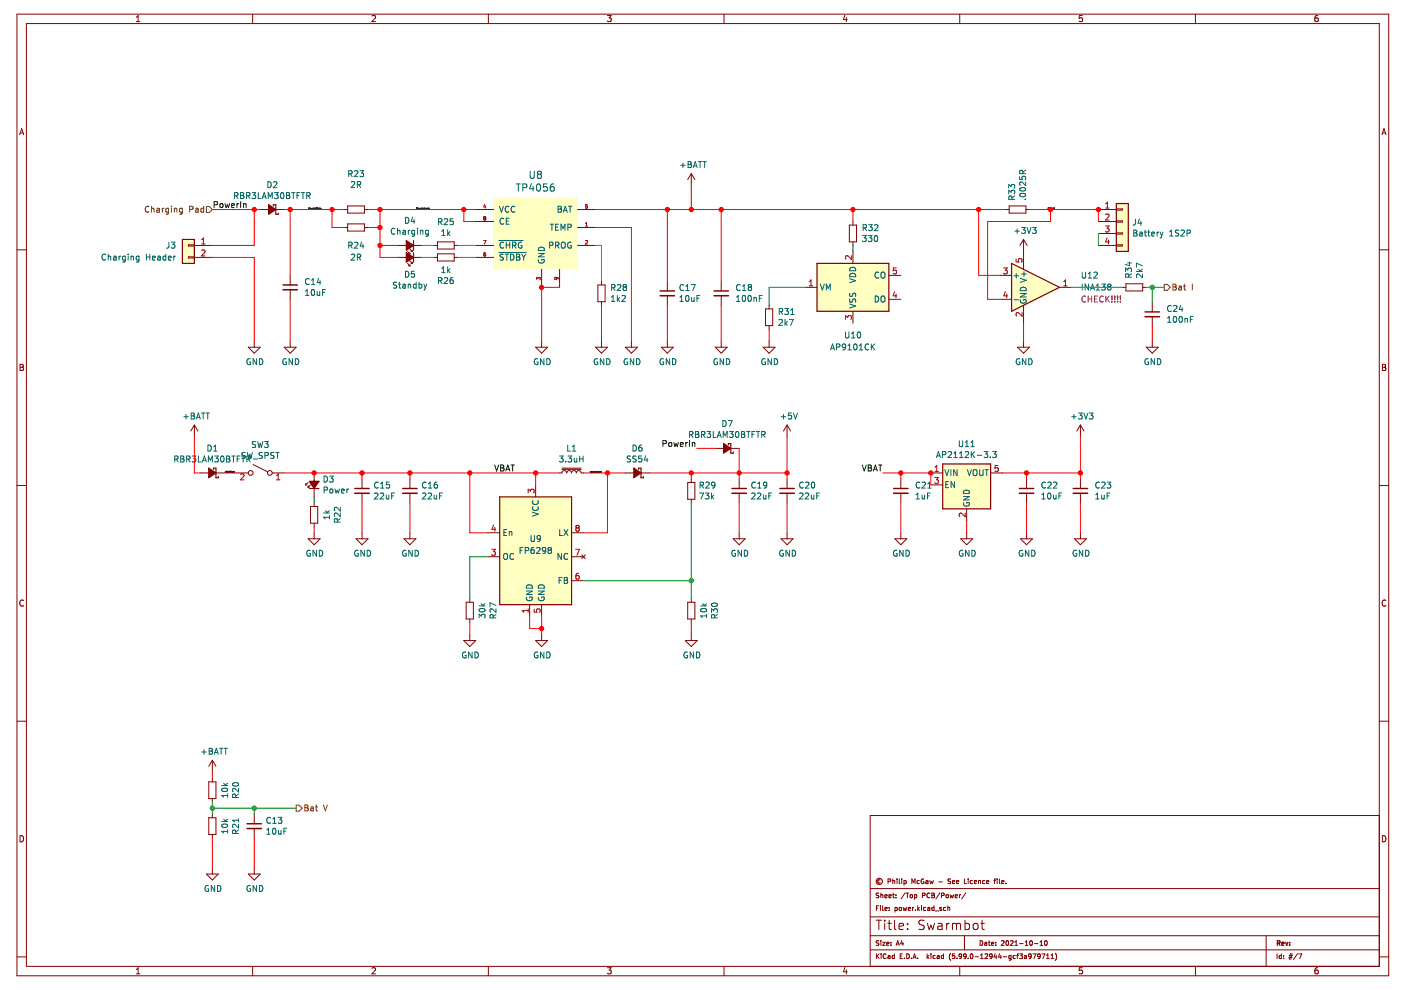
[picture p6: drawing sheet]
<svg xmlns="http://www.w3.org/2000/svg" width="297mm" height="210mm" viewBox="0 0 297 210" stroke-linecap="round" stroke-linejoin="round" font-family="sans-serif">
<path d="M.6 0h296.5v209.9h-296.5z" fill-rule="evenodd" fill="#fff" stroke="#fff" stroke-width=".21"/>
<g fill="none" stroke="#840000" stroke-width=".21">
<path d="M3.6 3h290.8v203.9h-290.8zM5.6 5h286.8v199.9h-286.8zM28.9 4.6h.7M28.9 3.7l.4-.4v1.3M53.6 3v2M78.9 3.4l.5-.1 .2 .4-.8 .9h.8M103.5 3v2M128.8 3.3h.8l-.4 .5 .3 .1v.6l-.2 .1-.5-.1M153.5 3v2M179.1 3.2l-.3 1h.8M179.4 3.7v.9M203.5 3v2"/>
<path d="M229.5 3.3h-.6l-.1 .6 .6-.1 .1 .7-.2 .1-.5-.1M253.5 3v2M279.4 3.3h-.4l-.2 .3v.7l.2 .3 .4-.1v-.7h-.4l-.2 .2M4.2 28.6l.4-1.3 .4 1.3M4.3 28.2h.6M146.6 36.8v2.5M146.6 36.8l-.8 1.3M146.6 36.8l.7 1.3M293 28.6l.4-1.3 .5 1.3M293.1 28.2h.6M3.6 53h2M39.9 51.9h1.3v.3h-1.3z"/>
<path d="M39.9 54.5h1.3v.2h-1.3zM41.2 52h3.8M41.2 54.6h3.8M55.2 44.4h5.1M61.5 58.4v2M72.9 44.4h.8M72.9 48.2h.8M73.7 43.7h3.6v1.5h-3.6zM73.7 47.5h3.6v1.5h-3.6zM77.3 44.4h.7M77.3 48.2h.7M84.4 52h5"/>
<path d="M84.4 54.6h5M86.4 55.8l.5 .6M86.4 53.3l.5 .5M86.7 56.4h.2M86.7 53.8h.2M86.9 55.3l.5 .5M86.9 53.6v.2M86.9 56.1v.3M86.9 52.8l.5 .5M87.2 55.8h.2M87.2 53.3h.2M87.4 53.1v.2"/>
<path d="M87.4 55.6v.2M92 52h.7M92 54.6h.7M92.7 51.3h3.6v1.5h-3.6zM92.7 53.8h3.6v1.5h-3.6zM96.3 52h.8M96.3 54.6h.8M100.9 44.4h3.8M100.9 47h3.8M100.9 52h3.8M100.9 54.6h3.8M114.8 57.1v3.8"/>
<path d="M118.6 57.1v3.8M122.5 44.4h3.8M122.5 52h3.8M122.5 48.2h3.8M127.5 59.7v.7M141.5 59.7v2M152.9 59.7v2M180.1 47.7h1.5v3.6h-1.5zM180.8 47v.7M180.8 51.3v.7M180.8 53.3v2.5M188.5 58.4h2.5"/>
<path d="M211.9 58.4h2.6M213.2 44.4h.8M214 43.7h3.5v1.5h-3.5zM217 50.8v6.3M217 50.8l-.7 1.2M217 50.8l.8 1.2M217.5 44.4h.8M232.9 44.4h3.8M232.9 47h3.8M232.9 49.5h3.8M232.9 52h3.8M236.7 44.3h1.3v.3h-1.3z"/>
<path d="M236.7 46.8h1.3v.3h-1.3zM236.7 49.4h1.3v.2h-1.3zM236.7 51.9h1.3v.3h-1.3zM292.4 53h2M4.3 77.2h.4l.2 .3-.2 .4 .2 .1 .1 .3-.2 .2h-.5zM4.3 77.9h.4M52.6 73.6h2.6l-1.3 1.3zM53.9 72.3v1.3M60.3 73.6h2.5l-1.3 1.3zM61.5 61.4v2.1M61.5 72.3v1.3M113.6 73.6h2.5l-1.3 1.3z"/>
<path d="M114.8 72.3v1.3M126.3 73.6h2.5l-1.3 1.3zM126.8 60.4h1.5v3.6h-1.5zM127.5 64v.7M127.5 72.3v1.3M132.6 73.6h2.5l-1.2 1.3zM133.9 72.3v1.3M140.2 73.6h2.6l-1.3 1.3zM141.5 62.7v2M141.5 72.3v1.3M151.6 73.6h2.6l-1.3 1.3zM152.9 62.7v2"/>
<path d="M152.9 72.3v1.3M161.8 73.6h2.5l-1.2 1.3zM162.3 65.5h1.5v3.5h-1.5zM163.1 64.7v.8M163.1 69v.8M163.1 72.3v1.3M170.7 60.9h2.5M180.8 66v2.5M188.5 63.5h2.5M211.9 63.5h2.6M215.7 73.6h2.6l-1.3 1.3zM217 64.7v3.8"/>
<path d="M217 72.3v1.3M224.6 60.9h2.6M238 60.9h.7M238.7 60.2h3.6v1.5h-3.6zM242.3 60.9h.7M243 73.6h2.6l-1.3 1.3zM244.3 64.1v2M244.3 67.1v2.1M244.3 72.3v1.3M293.1 77.2h.4l.3 .3-.3 .4 .3 .1v.3l-.2 .2h-.5zM293.1 77.9h.4M41.2 90.1l-.7 1.3"/>
<path d="M41.2 90.1v2.6M41.2 90.1l.8 1.3M53.7 98.5l3 1.5M119.1 99.5h4.1M119.1 99.3h4.1M151.6 95.1h5.1M166.9 90.1l-.8 1.3M166.9 90.1v2.6M166.9 90.1l.7 1.3M229.1 90.1l-.8 1.3M229.1 90.1v2.6M229.1 90.1l.7 1.3"/>
<path d="M3.6 102.9h2M42.5 100.3h5.1M50.1 100.3h2.5M57.7 100.3h2.6M64.8 102.6v.2M64.8 102.8h.3M65.3 103.1v.2M65.3 103.3h.3M65.3 102.3l-.5 .5M65.3 114.2h2.6l-1.3 1.3zM65.8 102.8l-.5 .5M65.8 107.4h1.6v3.5h-1.6z"/>
<path d="M66.6 100.3v5.1M66.6 106.6v.8M66.6 110.9v.8M66.6 113v1.2M75.5 114.2h2.5l-1.2 1.3zM76.8 101.5v2.1M76.8 104.6v2M76.8 113v1.2M85.6 114.2h2.6l-1.3 1.3zM86.9 101.5v2.1M86.9 104.6v2M86.9 113v1.2"/>
<path d="M103.4 118h2.5M103.4 113h2.5M113.6 102.8v2.6M118.6 100.3h.5a.51 .51 0 0 1 .6-.5 .51 .51 0 0 1 .5 .5 .51 .51 0 0 1 .5-.5 .51 .51 0 0 1 .5 .5 .51 .51 0 0 1 .5-.5 .51 .51 0 0 1 .5 .5 .51 .51 0 0 1 .5-.5 .51 .51 0 0 1 .5 .5h.5M121.2 118h2.5M121.2 113h2.5M123.3 117.7l.8 .7M124.1 117.7l-.8 .7M132.6 100.3h5.1M145.8 102.3h1.5v3.6h-1.5zM146.6 101.5v.8M146.6 105.9v.7"/>
<path d="M155.5 114.2h2.5l-1.3 1.3zM156.7 101.5v2.1M156.7 104.6v2M156.7 113v1.2M165.6 114.2h2.5l-1.2 1.3zM166.9 101.5v2.1M166.9 104.6v2M166.9 113v1.2M189.7 114.2h2.6l-1.3 1.3zM191 101.5v2.1M191 104.6v2M191 113v1.2"/>
<path d="M197.3 102.8h2.6M197.3 100.3h2.6M203.7 114.2h2.5l-1.2 1.3zM205 107.9v2.5M205 113v1.2M210 100.3h2.6M216.4 114.2h2.5l-1.3 1.3zM217.6 101.5v2.1M217.6 104.6v2M217.6 113v1.2M227.8 114.2h2.5l-1.2 1.3zM229.1 101.5v2.1"/>
<path d="M229.1 104.6v2M229.1 113v1.2M292.4 102.9h2M5 127.3a.58 .58 0 0 0-.8 .6 .58 .58 0 0 0 .8 .5M98.3 135.8h2.6l-1.3 1.3zM98.8 127.7h1.6v3.5h-1.6zM99.6 126.9v.8M99.6 131.2v.8M99.6 134.5v1.3M112.3 128.2v2.5M113.6 135.8h2.5l-1.3 1.3zM114.8 128.2v2.5"/>
<path d="M114.8 134.5v1.3M121.2 123.1h2.5M145.3 135.8h2.5l-1.2 1.3zM145.8 127.7h1.5v3.5h-1.5zM146.6 126.9v.8M146.6 131.2v.8M146.6 134.5v1.3M293.8 127.3a.58 .58 0 0 0-.8 .6 .58 .58 0 0 0 .8 .5M3.6 152.9h2M292.4 152.9h2M4.3 177.2a.66 .66 0 0 1 .7 .6 .66 .66 0 0 1-.7 .7zM44.3 165.8h1.5v3.5h-1.5z"/>
<path d="M44.3 173.4h1.5v3.5h-1.5zM45 161.2v2.5M45 165v.8M45 169.3v.8M45 172.6v.8M45 176.9v.8M45 161.2l-.7 1.3M45 161.2l.8 1.3M53.9 172.6v2.1M53.9 175.7v2M292.4 172.9h-107.9v32M293.1 177.2a.66 .66 0 0 1 .7 .6 .66 .66 0 0 1-.7 .7z"/>
<path d="M43.8 185.3h2.5l-1.3 1.3zM45 184v1.3M52.6 185.3h2.6l-1.3 1.3zM53.9 184v1.3M184.5 198.4h107.9M184.5 194.4h107.9M184.5 188.4h107.9M185.8 195.1h1.1M185.8 192.5h.3M185.8 189.7l.1 .1M185.9 189.8l.3 .1 .1 .3-.2 .2-.3-.1M186.3 192.1h-.5v1"/>
<path d="M186.3 199.5h-.5a.42 .42 0 0 0 .5 .6l-.1 .3h-.4M186.3 195.1v2M186.3 189.4h-.4l-.1 .3M186.6 186.6a.34 .34 0 0 0-.5 .3 .34 .34 0 0 0 .5 .3M186.7 192.1h.1M186.7 192.4v.7M186.8 189.4v1M186.8 199.4v.1M186.8 199.8v.6M186.8 189.7h.3l.1 .7M186.8 189.7v.1M187.1 199.8h.6l-.6 .6h.6"/>
<path d="M187.1 192.1v.8l.2 .2M187.6 195.1v.2M187.6 195.8v1.3M187.6 192.7l.5-.1-.1-.2h-.2l-.2 .1 .1 .5h.3M187.6 190l.5-.1-.1-.2h-.2l-.2 .1 .1 .5h.3M188.2 195.8h.8M188.3 186.9l.5-.1v-.4h-.5v1M188.5 190l.5-.1-.1-.2h-.3l-.1 .1v.5h.4M188.5 192.4v.1M188.5 193v.1M188.5 195.1v1.7l.1 .2 .4 .1M188.9 199.8v.1"/>
<path d="M189.2 189.7h.4M189.3 186.8l.4-.1v.7M189.3 186.4v1M189.4 189.4v.8l.2 .2M189.7 195.1v1.7l.3 .3M189.8 193h.4l-.1-.6h-.3v1M190 190.3v.1M190 189.7v.1M190.2 186.4h.1M190.2 186.7v.7M190.6 196.4l1-.2-.1-.3-.6-.1-.3 .3 .1 .9h.8M190.7 186.4v.8l.1 .2"/>
<path d="M190.7 192.5h.4l-.1 .5h-.3zM191.2 199.4l-.2 .7h.6M191.2 186.4h.1M191.2 186.7v.7M191.4 199.8v.6M191.5 192.4l.2 .7 .2-.5 .1 .5 .2-.7M191.7 186.7h.3l.1 .2-.1 .4h-.3M191.7 186.7v1M191.9 189.3l-.9 1.3M192.1 189.4h.6M192.4 189.4v1M192.4 196.9v.2"/>
<path d="M192.4 195.9v.2M192.6 192.7l.4-.1v-.2h-.3l-.1 .1v.5h.4M193 189.8h.4v.5h-.4zM193.3 187.4v-1l.4 .7 .3-.7v1M193.5 192.4v.7M193.8 192.4l-.3 .2M193.9 189.7h.3l.2 .2-.1 .4h-.4M193.9 189.7v1M194.1 193v.1M194.6 192.1v1M194.7 192.7l.2 .4M194.9 186.7h-.3l-.2 .2 .1 .4h.4"/>
<path d="M194.9 192.4l-.3 .4M195.4 192.1h.1M195.4 192.4v.7M195.6 189.9l.4-.1 .1-.4h-.5v1M195.9 186.4a.45 .45 0 0 0-.6 .5 .45 .45 0 0 0 .6 .4v-.4h-.2M195.9 195.2l-.7-.1-.4 .4 .2 .5 .9 .3v.6l-.3 .2-.8-.1M196.3 192.4h-.3l-.2 .2 .1 .4h.4M196.3 186.7h.4l.1 .7M196.6 195.8l.4 1.3 .4-1 .4 1 .3-1.3M196.7 192.4h.4v.7M196.8 186.9l-.5 .2 .1 .3 .4-.1M197.1 189.4a.44 .44 0 0 0-.6 .5 .44 .44 0 0 0 .6 .4"/>
<path d="M197.1 192.6l-.4 .2 .1 .3 .3-.1M197.1 186.7l.2 .7 .2-.5 .2 .5 .2-.7M197.6 189.4h.3l.2 .1-.2 .3 .2 .4-.2 .2h-.3zM197.6 189.8h.3M198 192.4h-.2l-.2 .2 .1 .4h.3M198 192.1v1M198.3 193.1h.7M198.9 195.9h.8l.1 1.2M199 187h.8M199.3 189.3l-.9 1.3M199.6 189.9l.5-.1v-.4h-.5v1M199.6 192.4h-.2l-.2 .2 .5 .3"/>
<path d="M199.7 192.9l-.2 .2-.3-.1M199.7 192.9h.1M199.8 196.2l-.7 .1a.39 .39 0 0 0-.3 .4 .39 .39 0 0 0 .3 .4l.7-.1M200.5 192.4h-.3l-.2 .2 .1 .4h.4M200.6 189.8h.4v.5h-.4zM200.7 195.8v1.3M200.9 192.5l.4-.1 .1 .7M200.9 192.1v1M201.3 195.8l-.4 .1-.2 .2M201.4 189.7l.2 .7 .2-.5 .2 .5 .2-.7M201.6 186.4h-.6a.42 .42 0 0 0 .5 .6v.3h-.5M201.9 196l.6-.2 .3 .3"/>
<path d="M201.9 187l.5-.1v-.2h-.3l-.2 .1 .1 .5h.4M201.9 195.8v1.3M202.5 190l.5-.1-.1-.2h-.2l-.2 .1 .1 .5h.3M202.8 196.1l.3-.3 .5 .1 .1 1.2M202.8 187l.5-.1-.1-.2h-.3l-.1 .1v.5h.4M202.8 196.1v1M203.4 189.7v.7M203.7 189.7l-.3 .2M204.5 186.4v1h.4M204.5 198.4v3M204.6 195.9l.6-.1 .4 .3v.6l-.2 .3h-.8M204.6 195.1v2"/>
<path d="M204.8 189.3l-.9 1.3M205.3 186.4h.1M205.3 186.7v.7M206.2 186.7h-.3l-.2 .2 .1 .4h.4M206.5 195.9l.5-.1 .4 .3v.6l-.4 .4-.5-.1-.2-.3v-.6zM206.6 187l.4-.1v-.2h-.3l-.1 .1v.5h.4M207.5 186.8l.3-.1 .1 .7M207.5 186.7v.7M207.8 199.4a.5 .5 0 0 1 .6 .5 .5 .5 0 0 1-.6 .5zM207.9 195.8h.8M208.2 195.1v1.7l.1 .2 .4 .1M208.8 199.8h.4v.6"/>
<path d="M208.8 186.7h-.3l-.2 .2 .1 .4h.4M209.2 187l.5-.1-.1-.2h-.3l-.1 .1v.5h.4M209.6 199.8h.3M209.7 199.4v.9l.2 .1M210.7 186.7h.4M211.1 186.4l-.3 .1v.9M211.1 199.8v.1M211.4 186.4h.1M211.4 186.7v.7M211.9 186.4v.8l.1 .2M212.3 199.5l.4-.1 .2 .3-.6 .7h.6M212.4 187l.4-.1v-.2h-.3l-.1 .1v.5h.4"/>
<path d="M213.3 187.3v.1M213.4 199.5l.1-.1a.49 .49 0 0 1 .4 .6 .49 .49 0 0 1-.5 .4l-.1-.3zM214.2 199.5l.4-.1 .2 .3-.6 .7h.6M215.2 199.7l.3-.3v1M217.4 199.7l.2-.3v1M218.4 199.5l.2-.1a.49 .49 0 0 1 .3 .6 .49 .49 0 0 1-.4 .4l-.2-.3zM220.5 199.7l.3-.3v1M221.6 199.5l.1-.1a.49 .49 0 0 1 .3 .6 .49 .49 0 0 1-.4 .4l-.1-.3zM268.4 198.4v6.5M3.6 202.9h2M28.9 205.6l.4-.4v1.3M28.9 206.5h.7"/>
<path d="M53.6 204.9v2M78.9 205.3l.5-.1 .2 .4-.8 .9h.8M103.5 204.9v2M128.8 205.2h.8l-.4 .5 .3 .1v.6l-.2 .1-.5-.1M153.5 204.9v2M179.1 205.1l-.3 .9h.8M179.4 205.6v.9M184.5 201.4h107.9M185.8 202.2v1M186 202.7l.4 .5M186.4 202.2l-.6 .6M186.8 202.3h.1"/>
<path d="M186.8 202.6v.6M187.9 202.3a.44 .44 0 0 0-.7 .4 .44 .44 0 0 0 .7 .4M188 200.1l.5-.1-.1-.2h-.3l-.1 .1v.5h.4M188.3 202.6h.3l.1 .1v.5h-.3l-.1-.3 .4-.1M188.9 200.4h.1M189.6 202.2v1h-.4v-.5l.4-.1M190 200.4l.3-1 .4 1M190.1 200.2h.5M190.9 202.7h.3M191.3 202.2h-.4v1h.4M191.8 203.1v.1M192.2 202.2a.5 .5 0 0 1 .6 .5 .5 .5 0 0 1-.6 .5z"/>
<path d="M193.2 203.1v.1M193.6 203.2l.3-1 .3 1M193.7 203h.4M194.6 203.1v.1M196.6 202.2v1M196.7 202.9l.2 .3M196.9 202.6l-.3 .4M197.4 202.2v.1M197.4 202.6v.6M198.3 202.6h-.3l-.2 .2 .1 .4h.4M198.7 202.6h.3l.1 .1v.5h-.3l-.1-.3 .4-.1M200 202.2v1h-.3l-.1-.5 .4-.1"/>
<path d="M201.6 202.1a1.15 1.15 0 0 0 0 1.5M202.4 202.2h-.5v.5h.5v.4h-.5M202.9 203.1v.1M203.5 204.9v2M203.9 202.7l-.2 .2-.3-.1v-.5l.3-.1 .2 .2-.1 .6-.4 .2M204.8 202.7l-.1 .2-.3-.1-.1-.5 .4-.1 .1 .2v.6l-.4 .2M205.3 203.1v.1M205.8 202.3l.1-.1a.49 .49 0 0 1 .4 .6 .49 .49 0 0 1-.5 .4l-.1-.3zM206.7 202.9h.8M207.9 203.2h.6M207.9 202.5l.3-.3v1M208.8 202.3l.4-.1 .2 .3-.6 .7h.6"/>
<path d="M209.2 200l-.4 .2 .1 .2h.3M210.2 200.1l.5-.1v-.2h-.3l-.2 .1 .1 .5h.4M210.4 202.7l-.2 .2-.3-.1-.1-.5 .4-.1 .2 .2-.1 .6-.4 .2M211 202.2l-.3 .7h.7M211.1 200.4h.1M211.2 202.6v.6M211.9 202.2l-.2 .7h.6M212.2 202.6v.6M212.7 202.9h.8M214.4 202.6h-.3l-.2 .2 .1 .4h.4M214.4 202.6v.8l-.2 .2-.3-.1M215.2 200.4h.5"/>
<path d="M215.3 202.6h-.3l-.2 .2 .1 .4h.4M215.6 202.6h.3M215.9 202.2l-.2 .2v.8M216.2 200.1h.7M216.2 202.2h.6l-.3 .4 .2 .1v.4h-.5M217.2 202.6h.3l.1 .1v.5h-.3l-.1-.3 .4-.1M217.4 200.4h.5M218.6 202.7l-.1 .2-.3-.1-.1-.5 .4-.1 .1 .2v.6l-.4 .2M219 202.2h.6l-.4 1M219.3 200.1h.8M220.5 200.4h.6M220.6 202.7l-.2 .2-.3-.1-.1-.5 .4-.1 .2 .2-.1 .6-.4 .2"/>
<path d="M220.9 202.2h.7l-.5 1M221.9 203.2h.6M221.9 202.5l.3-.3v1M222.8 203.2h.6M222.8 202.5l.3-.3v1M223.7 202.1a1.15 1.15 0 0 1 0 1.5M229.5 205.2h-.6l-.1 .6 .6-.1 .1 .7-.2 .1-.5-.1M253.5 204.9v2M270.8 202.2v1M271.7 202.2v1h-.4l-.1-.5 .5-.1M272.1 203.1v.1M272.1 202.6v.1"/>
<path d="M273.2 203h.8M273.3 202.6h.7M273.6 202.2l-.3 1.2M274 202.2l-.3 1.2M275.1 202.2l-.9 1.3M275.3 202.2h.7l-.4 1M279.4 205.2h-.4l-.2 .3v.7l.2 .3 .4-.1v-.7h-.4l-.2 .2M292.4 202.9h2"/>
<circle cx="53.1" cy="100.3" r=".51"/>
<circle cx="57.2" cy="100.3" r=".51"/>
<circle cx="186.4" cy="186.9" r=".67"/>
</g>
<path d="M270.8 200l.5-.1v-.4l-.5-.1v1M271.1 200l.3 .4M272.6 199.8l.2 .6 .3-.6M273.4 199.8v.1M271.8 200.1l.4-.1v-.2h-.3l-.1 .1v.5h.4M273.4 200.4h.1" fill="none" stroke="#840000" stroke-width=".26"/>
<g fill="none" stroke="#006464" stroke-width=".21">
<path d="M56.8 38.5a.64 .64 0 0 1 .7 .7 .64 .64 0 0 1-.7 .6zM58 38.6l.5-.1 .2 .4-.8 .9h.8M73.9 36.9l.6-.1 .1-.5-.7-.1v1.3M74.2 36.9l.5 .6M74.5 38.6l.5-.1 .2 .4-.8 .9h.8M75.2 36.3l.4-.1 .3 .4-.8 .9h.8M75.8 39.2l.6-.1v-.5l-.6-.1v1.3M76.1 39.2l.4 .6M76.3 36.2h.8l-.4 .5 .3 .1v.5l-.2 .2-.5-.2M109.5 39h.8M109.9 39v1.5M110.8 39.8l.8-.1 .1-.2-.1-.4-.8-.1v1.5"/>
<path d="M112.4 36.3v1.2l.3 .3h.3l.3-.3v-1.2M112.7 38.9l-.4 1.1h.9M113 39.5v1M113.9 39.1l.2-.1a.81 .81 0 0 1 .5 .8 .81 .81 0 0 1-.5 .7l-.2-.1-.2-.5zM114.2 37l-.3 .2v.3l.3 .3h.3l.3-.3v-.3l-.3-.2M114.2 37l-.3-.3 .3-.4h.3l.3 .3-.3 .4M114.2 37h.3M116 39h-.7l-.1 .7 .2-.1h.5l.2 .3-.1 .5-.2 .1-.6-.1M117.4 39l-.5 .1a1.03 1.03 0 0 0 0 1.4l.5-.1 .1-.5-.3-.3h-.4l-.2 .3M144.3 35h1M144.8 34.6v.9M145.9 34.3h.4l.3 .2-.3 .4 .3 .1v.3l-.2 .2h-.5z"/>
<path d="M145.9 34.9h.4M147 35.5l.4-1.2 .4 1.2M147.1 35.2h.6M148.1 34.3h.7M148.4 34.3v1.2M149 34.3h.8M149.4 34.3v1.2M213.9 39.9v-.8l.5 .4 .1-.3h.5l.1 .2-.1 .5M216.2 37.4v.6l.6 .1-.1-.6 .6-.1 .2 .2-.2 .5M216.3 39.9a.61 .61 0 0 1 .7-.2 .61 .61 0 0 1 .4 .6 .75 .75 0 0 1-1.2-.2zM216.9 36.8l-.1-.6h-.5l-.1 .6h1.3M217.5 38.6v.8l-.9-.8-.4 .2 .1 .5"/>
<path d="M217.5 36.1l-.6 .4M22.4 54a.56 .56 0 0 0-.8 .5 .56 .56 0 0 0 .8 .5M22.9 53.9v1.3M22.9 54.4h.5l.1 .8M24.1 54.4h.5v.8M24.6 54.6l-.6 .3 .2 .3 .4-.1M25.2 54.3v.9M25.6 54.3l-.4 .2M26.6 54.4l-.4-.1-.2 .2 .1 .6h.5M26.6 54.3v1l-.3 .3-.3-.1M27.2 53.9v.1M27.2 54.3v.9"/>
<path d="M27.8 54.4h.5v.8M27.8 54.3v.9M29.5 54.4l-.4-.1-.2 .2 .1 .6h.5M29.5 54.3v1l-.3 .3-.3-.1M31 54.5h.8M31 53.9v1.3M31.8 53.9v1.3M32.3 54.7l.6-.1v-.2l-.4-.1-.2 .2 .1 .6h.5M33.5 54.4h.4l.1 .8M34 54.6l-.6 .3 .2 .3 .4-.1M35.2 54.4l-.4-.1-.3 .2 .2 .6h.5M35.2 53.9v1.3"/>
<path d="M35.7 54.7l.6-.1-.1-.2-.3-.1-.2 .2 .1 .6h.4M35.8 51.3v1.1l-.5 .2M36.3 51.3h.8l-.4 .5 .3 .1v.6l-.2 .1-.5-.1M36.8 54.3v.9M37.2 54.3l-.4 .2M49.7 41.5l.6-.1 .1-.4-.7-.2v1.3M50 41.5l.5 .6M51 40.8h.4l.3 .3-.3 .3 .3 .2v.3l-.2 .2h-.5zM51 41.4h.4M52.3 41.5l.6-.1v-.4l-.6-.2v1.3M52.6 41.5l.4 .6M53.4 40.8h.8l-.4 .5 .4 .1v.6l-.2 .1-.6-.1"/>
<path d="M54.8 40.8v1.3h.6M55.6 42.1l.4-1.3 .4 1.3M55.7 41.7h.6M56.9 42.1v-1.3l.4 .9 .4-.9v1.3M58.2 40.8h.8l-.4 .5 .3 .1v.6l-.2 .1-.5-.1M59.6 41l.2-.2a.68 .68 0 0 1 .4 .7 .68 .68 0 0 1-.4 .6l-.3-.5zM60.7 40.8h.5l.2 .3-.2 .3 .2 .2 .1 .3-.3 .2h-.5zM60.7 41.4h.5M61.8 40.8h.8M62.2 40.8v1.3M63 41.4h.4M63.6 40.8h-.6v1.3"/>
<path d="M63.9 40.8h.7M64.2 40.8v1.3M65 41.5l.6-.1 .1-.4-.7-.2v1.3M65.3 41.5l.5 .6M65.6 59.2a.56 .56 0 0 0-.8 .5 .56 .56 0 0 0 .8 .5M66 59.4l.4-.3v1.2M67.5 59l-.3 .9h.8M67.8 59.5v.8M73.9 52l.6-.1 .1-.4-.7-.2v1.3M74.2 52l.5 .6M74.5 54l.5-.1 .2 .3-.8 1h.8M75.2 51.5l.4-.2 .3 .4-.8 .9h.8"/>
<path d="M75.8 54.5h.6v-.5l-.6-.1v1.3M76.1 54.5l.4 .7M76.7 51.3l-.3 .9h.7M77 51.8v.8M83.7 48.5a.56 .56 0 0 0-.8 .5 .56 .56 0 0 0 .8 .5M84.1 59.9l-.5-.1-.2 .3 .1 .3 .6 .2v.4h-.7M84.3 48.9h.5v.8M84.3 48.4v1.3M84.7 59.8v1.1l.3 .2M85.4 48.9h.5l.1 .8M86 57.5a.64 .64 0 0 1 .7 .6 .64 .64 0 0 1-.7 .7zM86 46.1a.64 .64 0 0 1 .7 .6 .64 .64 0 0 1-.7 .7z"/>
<path d="M86 49.1l-.6 .3 .2 .3 .4-.1M86.6 48.8v.9M86.9 48.8l-.3 .3M87.5 46l-.3 .9h.8M87.8 46.5v.9M87.8 57.5h-.6v.6h.6v.6l-.1 .1-.5-.1M87.9 48.9l-.4-.1-.2 .3 .1 .5h.5M87.9 48.8v1.1l-.2 .2-.3-.1M88.2 59.8v1.3M88.5 48.4v.1M88.5 48.8v.9M88.8 59.8v1.3"/>
<path d="M89.1 48.9h.5l.1 .8M89.1 48.8v.9M90.8 48.8v1.1l-.2 .2-.3-.1M90.8 48.9l-.4-.1-.2 .3 .1 .5h.5M93 59.5h.6v-.5l-.6-.1v1.2M93 47h.6v-.5l-.6-.1v1.2M93.3 47l.4 .6M93.3 59.5l.4 .6M93.6 49.9h.8M93.6 49l.4-.3v1.2M93.6 56.9l.4-.4v1.3M93.6 57.8h.8"/>
<path d="M94.2 46.5l.5-.1 .2 .3-.8 .9h.8M94.2 59l.5-.1 .2 .3-.8 .9h.8M94.9 48.7v1.2M94.9 56.5v1.3M95 49.5l.4 .4M95 57.3l.4 .5M95.4 57l-.5 .5M95.4 49.1l-.5 .5M96 58.9h-.4l-.1 .3-.1 .7 .2 .2 .5-.1-.1-.6-.4-.1-.2 .3M96.1 46.4h-.6l-.1 .6 .6-.1 .1 .6-.2 .1-.5-.1M105.8 53.5h5.8M105.8 51h5.1"/>
<path d="M105.9 43.7l.4 1.3 .4-1.3M106.7 53.9l-.6 .1v.4l.5 .2 .1 .3-.2 .3-.5-.1M106.8 46.4a.56 .56 0 0 0-.8 .5 .56 .56 0 0 0 .8 .5M106.8 51.5a.56 .56 0 0 0-.8 .5 .56 .56 0 0 0 .8 .5M107.1 53.9h.7M107.3 51.3v1.3M107.3 51.9h.8M107.3 46.9h.5M107.5 53.9v1.3M107.9 43.9a.56 .56 0 0 0-.8 .5 .56 .56 0 0 0 .8 .5M107.9 46.3h-.6v1.2h.6M108.1 51.3v1.3"/>
<path d="M108.2 53.9a.64 .64 0 0 1 .8 .6 .64 .64 0 0 1-.8 .7zM108.7 52l.6-.1v-.4l-.6-.2v1.3M109 52l.4 .6M109.2 43.9a.56 .56 0 0 0-.8 .5 .56 .56 0 0 0 .8 .5M109.5 53.9h.4l.3 .2-.3 .4 .3 .1v.3l-.2 .3h-.5zM109.5 54.5h.4M110.6 51.4a.58 .58 0 0 0-.7 .6 .58 .58 0 0 0 .8 .5v-.4h-.3M110.6 53.9l.4 .6M111 54.5v.7M111.5 53.9l-.5 .6M114.1 53.7h1.3l-1.3 .8h1.3M114.2 55.1a.58 .58 0 0 0 .6 .7 .58 .58 0 0 0 .5-.8h-.4v.2"/>
<path d="M114.3 52.5a.66 .66 0 0 1 .8-.1 .66 .66 0 0 1 .3 .7h-1.3zM116.5 52l.6-.1 .1-.4-.7-.2v1.3M116.6 47.5h.8M117 47.5v1.3M117.8 48.1h.4M117.8 52l.6-.1 .1-.4-.7-.2v1.3M118.1 52l.4 .6M118.3 43.7h.5l.2 .3-.2 .3 .2 .2 .1 .3-.3 .2h-.5zM118.3 44.3h.5M118.4 47.5h-.6v1.3h.6M118.9 48.8v-1.3l.5 .9 .4-.9v1.3M119.1 51.5l.2-.2a.43 .43 0 0 1 .5 .5v.4a.42 .42 0 0 1-.4 .4 .42 .42 0 0 1-.4-.4z"/>
<path d="M119.4 45l.4-1.3 .5 1.3M119.5 44.6h.6M120.4 48.2l.6-.1 .1-.4-.7-.2v1.3M120.5 43.7h.7M120.9 43.7v1.3M121.1 51.4a.58 .58 0 0 0-.8 .6 .58 .58 0 0 0 .8 .5v-.4h-.2M180.1 59.1l1.3 .4-1.3 .4M180.3 58.1a.66 .66 0 0 1 .8-.1 .66 .66 0 0 1 .3 .7h-1.3zM180.3 56.8a.66 .66 0 0 1 .8-.1 .66 .66 0 0 1 .3 .7h-1.3zM182.9 49.9h.8l-.5 .5 .4 .2v.5l-.2 .1-.5-.1M183 48.3l.6-.1 .1-.4-.7-.2v1.3M183.3 48.3l.4 .6"/>
<path d="M184.1 49.9h.8l-.5 .5 .4 .2v.5l-.2 .1-.5-.1M184.1 47.6h.8l-.4 .5 .4 .1v.6l-.2 .1-.6-.1M185.4 47.8l.5-.2 .2 .4-.7 .9h.7M185.5 50.1l.2-.2a.68 .68 0 0 1 .4 .7 .68 .68 0 0 1-.4 .6l-.3-.5zM186.3 57.8a.56 .56 0 0 0-.8 .5 .56 .56 0 0 0 .8 .5M186.8 57.9l.3-.2a.43 .43 0 0 1 .5 .4v.4a.42 .42 0 0 1-.4 .5 .42 .42 0 0 1-.4-.5zM213.9 41.1v-.8l.5 .5 .1-.4h.5l.1 .2-.1 .5M214.5 42.3v-.6l-.5-.1-.1 .7h1.2M215 58.5h.9M215.1 41.5l-.6 .5M215.2 49h.9M215.5 58v1"/>
<path d="M215.6 48.5v1M216.2 41.2a.75 .75 0 0 1 1.3 .2 .72 .72 0 0 1-1.3-.1zM216.3 59l1.3 .4-1.3 .5M216.6 48.2h.8l-.4 .5 .3 .1v.6l-.1 .1-.6-.1M216.6 58.1h1M217.1 57.6v1M217.3 42.3h.2M217.8 48.2l.4 1.3 .4-1.3M218.9 48.2h.8l-.4 .5 .3 .1v.6l-.2 .1-.5-.1M229.5 57.7v1l.2 .3h.2l.3-.3v-1M230.7 59h.7M230.7 58.1l.4-.4v1.3"/>
<path d="M231.9 57.8l.5-.1 .3 .4-.8 .9h.8M238.6 57.6v-.8l.5 .5 .1-.4h.6l.1 .2-.1 .5M239.1 55.7h.8M239.3 58.8l-.1-.6-.4-.1-.2 .7h1.3M239.5 55.6v.7l-.9-.3M239.9 58l-.6 .5M240.4 48.8h.4l.2 .2-.2 .4 .2 .1 .1 .3-.2 .3h-.5zM240.4 49.4h.4M240.7 46.5v1.1l-.5 .1M240.9 57.6h1.3M241.4 57.1l.4 .5M241.6 46.4l-.3 .9h.8"/>
<path d="M241.6 49.3h.5l.1 .8M241.9 46.9v.8M242.2 49.5l-.6 .2 .2 .4 .4-.1M242.2 58.1v.8l-.9-.8-.4 .2 .2 .5M242.2 56.3l-1.3-.5v.9M242.2 57.1l-.5 .3M242.6 49.2h.5M242.8 48.8v1.1l.3 .2M243.3 49.2h.5M243.5 48.8v1.1l.3 .2M244.2 49.6l.6-.1-.1-.2-.3-.1-.2 .2v.6h.5M245.3 49.2v.9"/>
<path d="M245.7 49.2l-.4 .2M246 49.2l.3 .9M246.3 50.1l-.3 .4M246.6 49.2l-.3 .9M248 50.1h.7M248 49.1l.3-.3v1.3M249.9 48.8h-.5l-.2 .2 .1 .3 .6 .3v.3l-.7 .1M250.4 48.9l.5-.1 .2 .3-.8 1h.8M251.7 49.4h.6v-.5l-.6-.1v1.3M53.1 76.1a.58 .58 0 0 0-.8 .6 .58 .58 0 0 0 .8 .5v-.4h-.2M54.4 76v1.3l-.7-1.3v1.3M55 76a.64 .64 0 0 1 .7 .7 .64 .64 0 0 1-.7 .6z"/>
<path d="M60.7 76.1a.58 .58 0 0 0-.8 .6 .58 .58 0 0 0 .8 .5v-.4h-.2M62 76v1.3l-.7-1.3v1.3M62.6 76a.64 .64 0 0 1 .8 .7 .64 .64 0 0 1-.8 .6zM64.8 62.6h.7M64.8 61.7l.3-.3v1.2M66 60.3h.8M66.1 61.5l.2-.1a.68 .68 0 0 1 .4 .6 .68 .68 0 0 1-.4 .6l-.3-.4zM67.2 61.8l.1 .8 .5-.1M67.8 61.8v.8M68.4 62h.4M69 61.4h-.6v1.2M84.5 60.2h.5"/>
<path d="M85.4 60.3h.5v.8M85.9 60.5l-.6 .3 .2 .3 .4-.1M86.5 60.4l.5-.1 .1 .8M86.5 60.2v.9M88.2 60.3l-.3-.1-.3 .3 .2 .5h.4M88.8 60.3l.4-.1 .2 .3-.1 .5h-.5M89.9 60.2l.3 .9M90.2 61.1l-.3 .4M90.5 60.2l-.3 .9M114 76.1a.58 .58 0 0 0-.7 .6 .58 .58 0 0 0 .8 .5v-.4h-.3M115.3 76v1.3l-.7-1.3v1.3M115.9 76a.64 .64 0 0 1 .8 .7 .64 .64 0 0 1-.8 .6z"/>
<path d="M126.7 76.1a.58 .58 0 0 0-.7 .6 .58 .58 0 0 0 .7 .5v-.4h-.2M128 76v1.3l-.7-1.3v1.3M128.6 76a.64 .64 0 0 1 .8 .7 .64 .64 0 0 1-.8 .6zM129.6 63.9h.8M129.6 63l.4-.4v1.3M129.7 61l.6-.1 .1-.4-.7-.2v1.3M130 61l.4 .6M130.9 60.5l.5-.2 .2 .4-.8 .9h.8M130.9 62.6v1.3M131 63.4l.4 .5M131.4 63.1l-.5 .4M131.9 62.8l.4-.2 .3 .4-.8 .9h.8"/>
<path d="M132.3 60.9l-.2 .2 .1 .4 .1 .1h.3l.2-.2v-.4l-.2-.1M132.3 60.9l-.2-.3 .2-.3h.3l.2 .3-.2 .3M132.3 60.9h.3M133 76.1a.58 .58 0 0 0-.7 .6 .58 .58 0 0 0 .8 .5v-.4h-.2M134.4 76v1.3l-.8-1.3v1.3M135 76a.64 .64 0 0 1 .7 .7 .64 .64 0 0 1-.7 .6zM140.6 76.1a.58 .58 0 0 0-.7 .6 .58 .58 0 0 0 .8 .5v-.4h-.2M142 76v1.3l-.7-1.3v1.3M142.6 76a.64 .64 0 0 1 .7 .7 .64 .64 0 0 1-.7 .6zM144.1 63.9h.8M144.1 63l.4-.4v1.3M144.9 60.5a.56 .56 0 0 0-.8 .5 .56 .56 0 0 0 .8 .5"/>
<path d="M145.4 61.6h.7M145.4 60.7l.4-.4v1.3M145.5 62.8l.2-.2a.68 .68 0 0 1 .4 .7 .68 .68 0 0 1-.4 .6l-.3-.5zM146.6 60.3h.8l-.5 1.3M146.6 63.1l.1 .8 .5-.1M147.2 63.1v.8M147.8 63.2h.4M148.4 62.6h-.6v1.3M152.1 76.1a.58 .58 0 0 0-.8 .6 .58 .58 0 0 0 .8 .5v-.4h-.2M153.4 76v1.3l-.7-1.3v1.3M154 76a.64 .64 0 0 1 .7 .7 .64 .64 0 0 1-.7 .6zM156.2 63.9h.7"/>
<path d="M156.2 63l.3-.4v1.3M156.9 60.5a.56 .56 0 0 0-.8 .5 .56 .56 0 0 0 .8 .5M157.4 61.6h.7M157.4 60.7l.4-.4v1.3M157.5 62.8l.2-.2a.68 .68 0 0 1 .4 .7 .68 .68 0 0 1-.4 .6l-.3-.5zM158.7 62.8l.2-.2a.68 .68 0 0 1 .4 .7 .68 .68 0 0 1-.4 .6l-.3-.5zM158.9 60.9l-.3-.3 .3-.3h.2l.3 .3-.3 .3M158.9 60.9l-.3 .2 .1 .4 .2 .1h.2l.3-.2-.1-.4-.2-.1M158.9 60.9h.2M159.8 63.2l.5-.1 .1 .8M159.8 63.1v.8M161 63.2h.4"/>
<path d="M161.6 62.6h-.6v1.3M162.2 76.1a.58 .58 0 0 0-.7 .6 .58 .58 0 0 0 .8 .5v-.4h-.3M163.6 76v1.3l-.8-1.3v1.3M164.2 76a.64 .64 0 0 1 .7 .7 .64 .64 0 0 1-.7 .6zM165.2 67.8l.4-.1 .3 .4-.8 .9h.8M165.2 66.1l.6-.1 .1-.5-.7-.1v1.3M165.5 66.1l.5 .6M166.4 65.4h.8l-.5 .5 .4 .1v.6l-.2 .1-.5-.1M166.4 67.7v1.3M166.6 68.5l.3 .5M166.9 68.1l-.5 .5M167.3 67.7h.9l-.6 1.3"/>
<path d="M167.6 66.7h.8M167.6 65.8l.4-.4v1.3M173.9 60.2l.4 1.3 .5-1.3M175.2 61.5v-1.3l.4 .9 .4-.9v1.3M176.1 74.2l.4-1.3 .4 1.3M176.2 73.8h.6M177.4 73.6l.6-.1v-.5l-.6-.1v1.3M179.3 70.4v1l.2 .3h.2l.3-.3v-1M179.3 73.5l-.2 .2-.4-.1-.1-.6 .5-.1 .2 .3-.1 .7-.1 .2-.4 .1M179.8 73.3l.3-.4v1.3M179.8 74.2h.7M180.1 64.5l1.3 .4-1.3 .4"/>
<path d="M180.2 62.2l.1 .6h.3l.3-.5 .3-.1 .2 .2v.5M180.2 63.4l-.1 .4 .3 .3 .3-.1 .2-.6h.4l.1 .7M180.5 71.7h.8M180.5 70.7l.4-.3v1.3M181.1 73l.2-.1a.68 .68 0 0 1 .4 .7 .68 .68 0 0 1-.4 .6l-.3-.5zM181.9 70.5l.1-.1a.68 .68 0 0 1 .5 .6 .68 .68 0 0 1-.5 .7l-.3-.5zM182.2 74.2h.7M182.2 73.3l.4-.4v1.3M184.2 73a.56 .56 0 0 0-.8 .6 .56 .56 0 0 0 .8 .5M184.7 72.9v1.3M184.9 73.5l.6 .7M185.5 72.9l-.8 .7"/>
<path d="M185.6 62.8a.64 .64 0 0 1 .7 .6 .64 .64 0 0 1-.7 .6zM186.8 63l.3-.2a.43 .43 0 0 1 .5 .4v.4a.42 .42 0 0 1-.4 .5 .42 .42 0 0 1-.4-.5zM215 63.6h.9M216.2 76.1a.58 .58 0 0 0-.8 .6 .58 .58 0 0 0 .8 .5v-.4h-.2M216.3 62.2h1.3l-1.3 .8h1.3M216.4 63.6a.58 .58 0 0 0 .6 .7 .58 .58 0 0 0 .5-.8h-.5v.2M216.5 61a.66 .66 0 0 1 .8-.1 .66 .66 0 0 1 .3 .7h-1.3zM217.5 76v1.3l-.7-1.3v1.3M218.1 76a.64 .64 0 0 1 .7 .7 .64 .64 0 0 1-.7 .6zM229.5 60.2v1.3M230.8 60.2v1.3l-.7-1.3v1.3M231.2 61.5l.4-1.3 .5 1.3"/>
<path d="M231.3 61.1h.6M232.4 61.5h.7M232.4 60.6l.4-.4v1.3M233.6 60.2h.7l-.4 .5 .4 .1v.6l-.2 .1-.5-.1M235.1 60.8l-.3 .2v.3l.3 .2 .3-.1 .2-.1-.1-.4-.2-.1M235.1 60.8l-.3-.3 .3-.3 .3 .1 .2 .2-.3 .3M235.1 60.8h.2M243.5 76.1a.58 .58 0 0 0-.8 .6 .58 .58 0 0 0 .8 .5v-.4h-.2M244.8 76v1.3l-.7-1.3v1.3M245.4 76a.64 .64 0 0 1 .7 .7 .64 .64 0 0 1-.7 .6zM247.5 68.4h.8M247.5 67.4l.4-.3v1.3"/>
<path d="M248.3 64.9a.56 .56 0 0 0-.8 .5 .56 .56 0 0 0 .8 .5M248.8 64.9l.5-.1 .2 .3-.7 .9h.7M248.9 67.2l.2-.1a.68 .68 0 0 1 .4 .6 .68 .68 0 0 1-.4 .7l-.3-.5zM250.1 67.2l.2-.1a.68 .68 0 0 1 .4 .6 .68 .68 0 0 1-.4 .7l-.3-.5zM250.3 64.7l-.3 .9h.8M250.6 65.2v.8M251.2 67.5v.9M251.2 67.6h.5l.1 .8M252.4 67.7h.4M253 67.1h-.6v1.3M37 97.3h.6l.1-.5-.7-.1v1.3M37.3 97.3l.5 .7"/>
<path d="M38.3 96.7h.4l.3 .2-.3 .4 .3 .1v.3l-.2 .3h-.5zM38.3 97.3h.4M39 88.4h.9M39.5 87.9v.9M39.6 97.3h.6v-.5l-.6-.1v1.3M39.9 97.3l.4 .7M40.5 87.6h.5l.2 .2-.2 .4 .2 .1 .1 .3-.3 .2h-.5zM40.5 88.2h.5M40.7 96.7h.8l-.4 .5 .4 .1v.5l-.2 .2-.6-.2M41.6 88.8l.4-1.2 .5 1.2M41.7 88.5h.7M42.1 96.7v1.3h.6"/>
<path d="M42.7 87.6h.7M42.9 98l.4-1.3 .5 1.3M43 97.6h.6M43.1 87.6v1.2M43.7 87.6h.7M44 87.6v1.2M44.1 94.4a.64 .64 0 0 1 .7 .6 .64 .64 0 0 1-.7 .6zM44.2 98v-1.3l.4 .9 .4-.9v1.3M45.3 95.6h.7M45.3 94.7l.4-.3v1.2M45.5 96.7h.8l-.4 .5 .3 .1v.5l-.1 .2-.6-.2M46.9 96.8l.2-.1a.68 .68 0 0 1 .4 .6 .68 .68 0 0 1-.4 .7l-.3-.5z"/>
<path d="M48 96.7h.5l.2 .2-.2 .4 .2 .1 .1 .3-.3 .3h-.5zM48 97.3h.5M49.1 96.7h.8M49.5 96.7v1.3M50.3 97.3h.4M50.9 96.7h-.6v1.3M51.2 96.7h.7M51.6 96.7v1.3M52 96h-.7v.4l.6 .2 .1 .4-.2 .2-.5-.1M52.3 97.3h.6l.1-.5-.7-.1v1.3M52.4 95.9l.3 1.3 .3-.9 .2 .9 .3-1.3M52.6 97.3l.5 .7"/>
<path d="M53.7 97.3h1M54.2 93.7l-.5-.1-.2 .3 .1 .3 .6 .2v.4h-.7M54.6 93.6l.3 1.3 .3-.9 .2 .9 .3-1.3M55.6 96h-.6v.4l.5 .2 .1 .4-.2 .2-.5-.1M56.1 93.6h.8l-.5 .5 .4 .1v.6l-.2 .1-.5-.1M56.2 96.6l.6-.1v-.5l-.6-.1v1.3M58.1 96l-.5-.1-.2 .3 .1 .3 .5 .2v.4h-.6M58.5 95.9h.7M58.8 95.9v1.3M118.6 96.7h.8l-.4 .5 .3 .1v.5l-.1 .2-.6-.2M119.9 97.8v.2M120.4 94.4v1.2h.6"/>
<path d="M120.4 96.7h.8l-.4 .5 .4 .1v.5l-.2 .2-.6-.2M121.3 95.6h.8M121.3 94.7l.4-.3v1.2M121.8 97.1v.8l.5-.1M122.3 97.1v.9M122.9 96.7v1.3M122.9 97.3h.7M123.6 96.7v1.3M133.7 96.7l-.7 .1v.4l.6 .2 .1 .3-.2 .3-.5-.1M134.2 94.4a.64 .64 0 0 1 .7 .6 .64 .64 0 0 1-.7 .6zM134.9 96.7h-.5l-.2 .2 .1 .3 .5 .3v.3l-.6 .1M136 94.4h-.3l-.2 .3-.1 .7 .3 .2 .4-.1-.1-.6h-.3l-.3 .2"/>
<path d="M136 96.7h-.6v.6l.6-.1v.6l-.1 .2-.5-.2M136.9 96.6l-.3 .9h.8M137.2 97.1v.9M146.2 92.1h.6l.1-.5-.7-.1v1.2M146.5 92.1l.4 .6M147.5 91.5h.4l.2 .2-.2 .4 .2 .1 .1 .3-.2 .2h-.5zM147.5 92.1h.4M148.7 92.1h.6l.1-.5-.7-.1v1.2M149 92.1l.5 .6M149.9 91.5h.8l-.4 .5 .3 .1v.5l-.2 .1-.5-.1M151.2 91.5v1.2h.6M152.1 92.7l.4-1.2 .4 1.2"/>
<path d="M152.2 92.4h.6M153.2 89.2a.64 .64 0 0 1 .8 .6 .64 .64 0 0 1-.8 .6zM153.3 92.7v-1.2l.5 .9 .4-.9v1.2M154.4 89.2h.8l-.5 1.2M154.7 91.5h.8l-.5 .5 .4 .1v.5l-.2 .1-.5-.1M156.1 91.6l.1-.1a.68 .68 0 0 1 .5 .6 .68 .68 0 0 1-.5 .6l-.3-.4zM157.2 91.5h.4l.3 .2-.3 .4 .3 .1v.3l-.2 .2h-.5zM157.2 92.1h.4M158.3 91.5h.7M158.7 91.5v1.2M159.4 92.1h.5M160 91.5h-.6v1.2"/>
<path d="M160.3 91.5h.8M160.7 91.5v1.2M161.5 92.1h.6l.1-.5-.7-.1v1.2M161.8 92.1l.4 .6M165.6 88.4h1M166.1 87.9v.9M167.8 87.6h-.6l-.1 .6 .6-.1 .1 .6-.2 .1-.5-.1M168.2 87.6l.4 1.2 .5-1.2M198.5 97l.5-1.3 .4 1.3M198.7 96.7h.6M199.8 96.4l.6-.1 .1-.4-.7-.2v1.3M200.3 99.6l.5 1.2 .4-1.2"/>
<path d="M201 95.9l.5-.2 .2 .4-.7 .9h.7M201.6 99.6v1.2M202.2 97h.8M202.2 96.1l.4-.4v1.3M202.9 99.6v1.2l-.7-1.2v1.2M203.4 93.4v1.1l.2 .2h.3l.2-.2v-1.1M203.4 97h.8M203.4 96.1l.4-.4v1.3M204.7 95.9l.4-.2 .3 .4-.8 .9h.8M204.7 94.7h.7M204.7 93.8l.3-.4v1.3M205.1 99.6l.4 1.2 .5-1.2"/>
<path d="M205.9 94.7h.7M205.9 93.8l.3-.4v1.3M205.9 95.7v1.3M206.1 96.3l.5 .7M206.4 99.8l.2-.2a.43 .43 0 0 1 .6 .4v.4a.42 .42 0 0 1-.5 .5 .42 .42 0 0 1-.4-.5zM206.6 95.7l-.7 .8M207.2 96.5h1M207.7 99.6v1l.2 .2h.3l.2-.2v-1M208.6 95.7h.8l-.4 .5 .4 .1v.6l-.2 .1-.6-.1M208.9 99.6h.7M209.2 99.6v1.2M210 96.9v.1"/>
<path d="M210.5 95.7h.7l-.4 .5 .4 .1v.6l-.2 .1-.5-.1M227.2 88.4h1M227.7 87.9v.9M228.7 87.6h.8l-.5 .5 .4 .1v.5l-.2 .1-.5-.1M229.8 87.6l.4 1.2 .5-1.2M231 87.6h.7l-.4 .5 .4 .1v.5l-.2 .1-.5-.1M65.8 116.7a.58 .58 0 0 0-.8 .6 .58 .58 0 0 0 .8 .5v-.4h-.2M67.1 116.7v1.2l-.7-1.2v1.2M67.7 116.7a.64 .64 0 0 1 .7 .6 .64 .64 0 0 1-.7 .6zM68.6 108.8h1.2M68.7 100.9a.64 .64 0 0 1 .7 .7 .64 .64 0 0 1-.7 .6zM68.7 103.9h.6l.1-.5-.7-.1v1.2"/>
<path d="M69 108.3l.5 .5M69.8 109.3v.7M69.8 109.7h-1.2l.3 .3M69.8 108.3l-.4 .3M69.9 100.9h.7l-.4 .5 .4 .2v.5l-.2 .1-.5-.1M70 103.8l.2-.1 .3 .1v.7l-.5-.1zM71 103.7l.2 .8 .3-.6 .2 .6 .3-.8M71.5 110.7v-.6l-.5-.1-.1 .7h1.3M72.2 110l-.7 .4M72.2 107.6v.7l-1-.7-.3 .2 .1 .5M72.2 108.8v.8l-1-.8-.3 .2 .1 .5M72.4 104.1l.6-.1-.1-.3h-.3l-.2 .2 .1 .6h.4"/>
<path d="M73.5 103.7v.8M73.9 103.7l-.4 .2M75.9 116.7a.58 .58 0 0 0-.7 .6 .58 .58 0 0 0 .8 .5v-.4h-.3M77.2 116.7v1.2l-.7-1.2v1.2M77.8 116.7a.64 .64 0 0 1 .8 .6 .64 .64 0 0 1-.8 .6zM79.4 104.6l.5-.1 .2 .4-.7 .9h.7M80.2 102.3a.56 .56 0 0 0-.8 .6 .56 .56 0 0 0 .8 .5M80.6 104.6l.5-.1 .2 .4-.7 .9h.7M80.7 103.5h.7M80.7 102.6l.3-.4v1.3M81.9 105l.1 .7h.4M82.4 105v.8"/>
<path d="M82.6 102.2h-.6l-.1 .6h.6l.1 .6-.2 .1-.5-.1M83 105.1h.5M83.6 104.5h-.6v1.3M86.1 116.7a.58 .58 0 0 0-.8 .6 .58 .58 0 0 0 .8 .5v-.4h-.2M87.4 116.7v1.2l-.7-1.2v1.2M88 116.7a.64 .64 0 0 1 .7 .6 .64 .64 0 0 1-.7 .6zM89.6 104.6l.5-.1 .2 .4-.8 .9h.8M90.4 102.3a.56 .56 0 0 0-.8 .6 .56 .56 0 0 0 .8 .5M90.8 104.6l.5-.1 .2 .4-.8 .9h.8M90.8 103.5h.8M90.8 102.6l.4-.4v1.3M92 105l.1 .7h.5"/>
<path d="M92.6 105v.8M92.6 102.2l-.3 .1-.2 .2-.1 .7 .3 .3 .4-.1-.1-.6-.3-.1-.3 .2M93.2 105.1h.4M93.8 104.5h-.6v1.3M106.8 117.5l.3-.2a.43 .43 0 0 1 .5 .5v.4a.42 .42 0 0 1-.4 .4 .42 .42 0 0 1-.4-.4zM106.8 112.9h.5M107.4 112.3h-.6v1.2h.6M108 112.8h.5v.7M108 112.7v.8M108.9 117.5a.56 .56 0 0 0-.8 .5 .56 .56 0 0 0 .8 .5M110.3 116.7h.4M110.9 116.1h-.6v1.2"/>
<path d="M111.4 116.7h.6v-.5l-.6-.1v1.2M112.6 113.5v1.1l.2 .2 .4-.1 .1-.1v-1.1M112.9 108.6l1.2 .4-1.2 .4M113 106.2a.56 .56 0 0 0 .5 .8 .56 .56 0 0 0 .5-.8M113 107.4a.56 .56 0 0 0 .5 .8 .56 .56 0 0 0 .5-.8M113.2 116.1h-.4l-.2 .3v.7l.2 .2 .4-.1v-.6h-.4l-.2 .2M113.8 116.2l.5-.1 .2 .3-.8 .9h.8M114.6 114.1l-.2 .2h-.4l-.1-.6 .5-.2 .2 .3-.1 .7-.1 .2-.4 .1M115.7 116.6l-.2 .3-.4-.1-.1-.6 .5-.1 .2 .2v.7l-.2 .3h-.4M116.4 116.6l-.2 .3 .1 .3 .1 .1h.3l.2-.2v-.4l-.2-.1M116.4 116.6l-.2-.2 .2-.3h.3l.2 .2-.2 .3M116.4 116.6h.3"/>
<path d="M118.7 112.3v1.2h.6M119 117.3v1.3l-.7-1.3v1.3M119.6 112.3l.8 1.2M120.4 117.5a.56 .56 0 0 0-.8 .5 .56 .56 0 0 0 .8 .5M120.4 112.3l-.8 1.2M148.3 104.5h.9l-.6 1.3M148.4 102.9l.7-.1v-.5l-.7-.1v1.3M148.7 102.9l.5 .6M149.5 104.5h.8l-.4 .5 .4 .1v.6l-.2 .1-.6-.1M149.7 102.3l.4-.1 .3 .4-.8 .9h.8M150.9 104.5v1.3M151 105.3l.3 .5"/>
<path d="M151.3 105l-.4 .4M151.6 102.8l-.3 .2-.3-.1-.1-.6 .4-.1 .3 .3-.1 .7-.2 .2-.3 .1M155.9 116.7a.58 .58 0 0 0-.8 .6 .58 .58 0 0 0 .8 .5v-.4h-.2M157.2 116.7v1.2l-.7-1.2v1.2M157.8 116.7a.64 .64 0 0 1 .7 .6 .64 .64 0 0 1-.7 .6zM159.4 104.6l.5-.1 .2 .4-.8 .9h.8M160.2 102.3a.56 .56 0 0 0-.8 .6 .56 .56 0 0 0 .8 .5M160.6 104.6l.5-.1 .2 .4-.8 .9h.8M160.6 103.5h.8M160.6 102.6l.4-.4v1.3M161.9 105v.7h.5M162.4 105v.8"/>
<path d="M162.6 102.8l-.3 .2-.3-.1-.1-.6 .4-.1 .3 .3-.1 .7-.2 .2-.3 .1M163 105.1h.4M163.6 104.5h-.6v1.3M166 116.7a.58 .58 0 0 0-.7 .6 .58 .58 0 0 0 .8 .5v-.4h-.2M167.4 116.7v1.2l-.8-1.2v1.2M168 116.7a.64 .64 0 0 1 .7 .6 .64 .64 0 0 1-.7 .6zM169.5 104.6l.5-.1 .3 .4-.8 .9h.8M170.3 102.3a.56 .56 0 0 0-.8 .6 .56 .56 0 0 0 .8 .5M170.7 104.6l.5-.1 .3 .4-.8 .9h.8M170.8 102.3l.5-.1 .2 .4-.8 .9h.8M172 105l.1 .7h.5M172.1 102.3l.2-.1a.68 .68 0 0 1 .5 .7 .68 .68 0 0 1-.5 .6l-.3-.5z"/>
<path d="M172.6 105v.8M173.2 105.1h.4M173.8 104.5h-.6v1.3M190.2 116.7a.58 .58 0 0 0-.8 .6 .58 .58 0 0 0 .8 .5v-.4h-.2M191.5 116.7v1.2l-.7-1.2v1.2M192.1 116.7a.64 .64 0 0 1 .7 .6 .64 .64 0 0 1-.7 .6zM194.2 105.8h.8M194.2 104.9l.4-.4v1.3M195 102.3a.56 .56 0 0 0-.8 .6 .56 .56 0 0 0 .8 .5M195.5 105l.1 .7h.4M195.5 102.3l.5-.1 .2 .4-.8 .9h.8M196 105v.8"/>
<path d="M196.6 105.1h.5M196.7 103.5h.7M196.7 102.6l.4-.4v1.3M197.3 104.5h-.7v1.3M200.5 102.7h.4M201.1 102.1h-.6v1.3h.6M202.4 102.1v1.3l-.7-1.3v1.3M204.1 116.7a.58 .58 0 0 0-.7 .6 .58 .58 0 0 0 .8 .5v-.4h-.3M204.3 105.3h1.2l-1.2 .7h1.2M204.3 106.6a.58 .58 0 0 0 .6 .7 .58 .58 0 0 0 .5-.8h-.4v.3M204.4 104.1a.66 .66 0 0 1 .8-.1 .66 .66 0 0 1 .3 .7h-1.2zM205.4 116.7v1.2l-.7-1.2v1.2"/>
<path d="M206 116.7a.64 .64 0 0 1 .8 .6 .64 .64 0 0 1-.8 .6zM216.8 116.7a.58 .58 0 0 0-.7 .6 .58 .58 0 0 0 .8 .5v-.4h-.3M218.1 116.7v1.2l-.7-1.2v1.2M218.7 116.7a.64 .64 0 0 1 .8 .6 .64 .64 0 0 1-.8 .6zM220.9 105.8h.7M220.9 104.9l.3-.4v1.3M221.7 102.3a.56 .56 0 0 0-.8 .6 .56 .56 0 0 0 .8 .5M222.2 102.3l.4-.1 .3 .4-.8 .9h.8M222.2 104.6l.2-.1a.68 .68 0 0 1 .4 .7 .68 .68 0 0 1-.4 .6l-.3-.5zM223.4 105v.7h.5M223.4 102.3l.4-.1 .3 .4-.8 .9h.8M223.9 105v.8"/>
<path d="M224.5 105.1h.4M225.1 104.5h-.6v1.3M228.2 116.7a.58 .58 0 0 0-.7 .6 .58 .58 0 0 0 .8 .5v-.4h-.3M229.6 116.7v1.2l-.8-1.2v1.2M230.2 116.7a.64 .64 0 0 1 .7 .6 .64 .64 0 0 1-.7 .6zM232.3 105.8h.7M232.3 104.9l.4-.4v1.3M233.1 102.3a.56 .56 0 0 0-.8 .6 .56 .56 0 0 0 .8 .5M233.6 102.3l.5-.1 .2 .4-.8 .9h.8M233.6 105v.7h.5M234.1 105v.8M234.7 105.1h.5"/>
<path d="M234.7 102.2h.8l-.4 .5 .4 .1v.6l-.2 .1-.6-.1M235.3 104.5h-.6v1.3M98.8 138.3a.58 .58 0 0 0-.8 .6 .58 .58 0 0 0 .8 .5v-.4h-.2M100.1 138.2v1.3l-.7-1.3v1.3M100.7 138.2a.64 .64 0 0 1 .7 .7 .64 .64 0 0 1-.7 .6zM101.6 131v-.8l.5 .4 .1-.3h.5l.1 .2-.1 .5M101.6 128.5h1.2M101.7 129.1a.61 .61 0 0 1 .7-.2 .61 .61 0 0 1 .4 .7 .75 .75 0 0 1-1.2-.3zM102 128l.5 .5M102.8 128l-.4 .3M104.5 131v-.6l-.5-.1-.1 .7h1.3M105.2 130.3l-.7 .4"/>
<path d="M105.2 129.1v.8l-1-.8-.3 .2 .1 .5M105.2 128.3l-1.3-.5v.9M111.6 125.3h1.3l-1.3 .7h1.3M111.7 126.6a.58 .58 0 0 0 .5 .8 .58 .58 0 0 0 .5-.8h-.4v.2M111.8 124.1a.66 .66 0 0 1 .7-.1 .66 .66 0 0 1 .4 .7h-1.3zM114 138.3a.58 .58 0 0 0-.7 .6 .58 .58 0 0 0 .8 .5v-.4h-.3M114.1 125.3h1.3l-1.3 .7h1.3M114.2 126.6a.58 .58 0 0 0 .6 .8 .58 .58 0 0 0 .5-.8h-.4v.2M114.3 124.1a.66 .66 0 0 1 .8-.1 .66 .66 0 0 1 .3 .7h-1.3zM115.3 138.2v1.3l-.7-1.3v1.3M115.9 138.2a.64 .64 0 0 1 .8 .7 .64 .64 0 0 1-.8 .6zM118.5 123h.5"/>
<path d="M119.1 122.4h-.6v1.3M119.6 122.4h.5l.2 .3-.2 .3 .2 .2 .1 .3-.3 .2h-.5zM119.6 123h.5M145.7 138.3a.58 .58 0 0 0-.7 .6 .58 .58 0 0 0 .8 .5v-.4h-.3M147.1 138.2v1.3l-.8-1.3v1.3M147.7 138.2a.64 .64 0 0 1 .7 .7 .64 .64 0 0 1-.7 .6zM148.5 128.5h1.3M148.7 129.1a.61 .61 0 0 1 .7-.2 .61 .61 0 0 1 .3 .7 .75 .75 0 0 1-1.2-.3zM149 128l.4 .5M149.8 130.2v.7M149.8 130.6h-1.3l.4 .3M149.8 128l-.5 .3"/>
<path d="M150.8 129.9v-.8l.5 .4 .2-.4h.5l.1 .2-.1 .6M151 128a.61 .61 0 0 1 .7-.2 .61 .61 0 0 1 .4 .6 .75 .75 0 0 1-1.3-.2zM151.5 131v-.6l-.5-.1-.2 .7h1.3M152.1 130.3l-.6 .4M42.8 159.4h.9M43.3 159v.9M44.3 158.7h.5l.2 .2-.2 .4 .2 .1 .1 .3-.3 .2h-.5zM44.3 159.3h.5M45.4 159.9l.5-1.2 .4 1.2M45.6 159.6h.6M46.5 158.7h.7M46.9 158.7v1.2"/>
<path d="M47.5 158.7h.7M47.9 158.7v1.2M47 174.2h1.3M47 166.5h1.3M47.1 167.2a.61 .61 0 0 1 .7-.2 .61 .61 0 0 1 .4 .6 .75 .75 0 0 1-1.2-.2zM47.1 174.8a.61 .61 0 0 1 .7-.2 .61 .61 0 0 1 .4 .7 .75 .75 0 0 1-1.2-.3zM47.4 173.7l.5 .5M47.4 166.1l.5 .4M48.3 168.3v.7M48.3 175.9v.7M48.3 176.3h-1.3l.4 .3M48.3 173.7l-.5 .3"/>
<path d="M48.3 168.7h-1.3l.4 .3M48.3 166.1l-.5 .3M49.4 166.1a.61 .61 0 0 1 .7-.2 .61 .61 0 0 1 .4 .6 .75 .75 0 0 1-1.2-.3zM50 176.7l-.1-.6-.5-.1-.1 .7h1.3M50 169.1l-.1-.6-.5-.1-.1 .7h1.3M50.6 176l-.6 .4M50.6 167.2v.7l-.9-.7-.4 .2 .1 .5M50.6 174.8v.8l-.9-.8-.4 .2 .1 .5M50.6 173.6v.7M50.6 173.9h-1.3l.4 .4M50.6 168.4l-.6 .4M56.6 176.9h.7"/>
<path d="M56.6 176l.3-.4v1.3M57.4 173.4a.56 .56 0 0 0-.8 .5 .56 .56 0 0 0 .8 .5M57.8 174.6h.8M57.8 173.7l.4-.4v1.3M57.9 175.7l.2-.1a.68 .68 0 0 1 .4 .6 .68 .68 0 0 1-.4 .7l-.3-.5zM59 173.3h.8l-.5 .5 .4 .1v.5l-.2 .2-.5-.2M59 176l.1 .8h.5M59.6 176v.9M60.2 176.2h.4M60.8 175.6h-.6v1.3M44.2 187.8a.58 .58 0 0 0-.8 .6 .58 .58 0 0 0 .8 .5v-.4h-.2M45.5 187.7v1.3l-.7-1.3v1.3"/>
<path d="M46.1 187.7a.64 .64 0 0 1 .7 .7 .64 .64 0 0 1-.7 .6zM53.1 187.8a.58 .58 0 0 0-.8 .6 .58 .58 0 0 0 .8 .5v-.4h-.2M54.4 187.7v1.3l-.7-1.3v1.3M55 187.7a.64 .64 0 0 1 .7 .7 .64 .64 0 0 1-.7 .6z"/>
</g>
<g fill="#ffffc2" stroke="#ffffc2" stroke-width=".25">
<path d="M214.5 55.8l10.1 5.1-10.1 5.1z"/>
<path d="M236.7 43.2h2.5v10.1h-2.5z" fill-rule="evenodd"/>
<path d="M173.2 55.8h15.3v10.2h-15.3z" fill-rule="evenodd"/>
<path d="M199.9 98.4h10.1v9.5h-10.1z" fill-rule="evenodd"/>
<path d="M105.9 105.4h15.3v22.8h-15.3z" fill-rule="evenodd"/>
<path d="M38.7 50.8h2.5v5h-2.5z" fill-rule="evenodd"/>
</g>
<g fill="none" stroke="#840000" stroke-width=".25">
<path d="M38.7 50.8h2.5v5h-2.5zM58 43.7v-.3h.5v2h.5v-.2M87.7 51v2.1M87.7 53.6v2M173.2 55.8h15.3v10.2h-15.3zM214.5 55.8l10.1 5.1-10.1 5.1zM236.7 43.2h2.5v10.1h-2.5zM45.3 99.5v-.2h.5v2h.5v-.3M135.4 99.5v-.2h.5v2h.5v-.3M154.4 94.3v-.2h.5v2h.6v-.3M199.9 98.4h10.1v9.5h-10.1zM65.6 103.6h2"/>
<path d="M105.9 105.4h15.3v22.8h-15.3z"/>
</g>
<g fill="none" stroke="#a90000" stroke-width=".21">
<path d="M42.8 51.7h.7M42.8 53.1l.4-.1 .3 .4-.8 .9h.8M42.8 50.8l.3-.3v1.2M102.5 51h.5l-.3 .8M102.7 46.2l-.1-.1 .1-.2 .3 .2-.2 .1M102.7 46.2l-.1 .2 .1 .3 .3-.2-.2-.3M102.7 46.2h.1M102.7 43.3l-.1 .6h.4M102.9 43.6v.5M102.9 53.5l-.3 .2v.4l.1 .2 .3-.1-.1-.3-.3 .1M114.5 59.2v-.4h-.4v.3l-.3-.3v.5M114.5 59.2v.1"/>
<path d="M117.9 58.8l.1 .4h-.3l-.1-.3 .1-.1h.5l.2 .4M124.1 47.9h.5M124.1 47.4l.3-.2v.7M124.1 51.1l.3-.1 .2 .2-.5 .6h.5M124.5 43.4h-.3l-.1 .3h.4v.4h-.4M171.6 59.7l.4-.4v1.3M180.5 54.2v.8l-.9-.8-.3 .3 .1 .4M190 56.8h-.6v.6l.6-.1v.7l-.2 .1-.4-.1M212.8 56.8h.8l-.5 .5 .4 .1v.6l-.2 .1-.5-.1M215.4 54.9v.6l.6 .1v-.6l.6-.1 .1 .2-.1 .5M225.5 59.7l.4-.4v1.3M234.4 47.9h.7l-.4 .5 .4 .1v.6l-.2 .1-.5-.1"/>
<path d="M234.4 44.1h.7M234.4 43.2l.4-.4v1.3M234.4 45.5l.5-.1 .2 .3-.7 .9h.7M234.7 50.4l-.3 .9h.8M235 50.9v.8M171.6 60.6h.7M179.3 67.7v-.8l.4 .4 .2-.3h.5l.1 .2-.1 .5M189.7 61.8l-.3 .9h.7M190 62.3v.8M213.1 61.8l-.3 .9h.8M213.4 62.3v.8M216.7 66.3v.8l-.9-.8-.4 .2 .1 .5"/>
<path d="M225.5 60.6h.8M198.2 100h.8M198.2 99.1l.4-.4v1.3M211.6 98.7h-.6l-.1 .6 .6-.1 .1 .6-.2 .2-.5-.2M51 100.6l.5-.1 .2 .3-.8 .9h.8M58.6 101.7h.7M58.6 100.8l.4-.3v1.2M104.3 116.5h.7l-.4 .4 .4 .2v.5l-.2 .1-.5-.1M104.6 111.3l-.3 .9h.8M104.9 111.8v.9M112 104.5v-.8l.5 .4 .1-.3h.5l.2 .2-.2 .5M122 116.5h.9l-.6 1.2"/>
<path d="M122.3 111.9l-.2-.2 .2-.3h.3l.2 .2-.2 .3M122.3 111.9l-.2 .3v.2l.2 .3h.3l.2-.3v-.2l-.2-.3M122.3 111.9h.3M198.2 101.2h.8l-.5 .5 .4 .1v.6l-.2 .1-.5-.1M204.6 108.8v.8l-.9-.8-.3 .2 .1 .5M112 129.1v.7M112 129.5h-1.3l.4 .3M113.3 129.2v.6h.6l-.1-.6h.6l.1 .1-.1 .5M122.7 121.5l-.4 .1-.2 .2v.8l.2 .2 .5-.1-.1-.6-.4-.1-.2 .3"/>
</g>
<path d="M60 61.4h3M140 62.7h3M151.4 62.7h3M242.8 67.1h3M75.2 104.6h3.1M85.4 104.6h3M155.2 104.6h3M165.4 104.6h3M189.5 104.6h3M216.1 104.6h3.1M227.5 104.6h3.1M52.4 175.7h3" fill="none" stroke="#840000" stroke-width=".33"/>
<path d="M60 60.4h3M140 61.7h3M151.4 61.7h3M242.8 66.1h3M75.2 103.6h3.1M85.4 103.6h3M155.2 103.6h3M165.4 103.6h3M189.5 103.6h3M216.1 103.6h3.1M227.5 103.6h3.1M52.4 174.7h3" fill="none" stroke="#840000" stroke-width=".3"/>
<g fill="#840000" stroke="#840000" stroke-width=".25">
<path d="M65.6 102.1h2l-1 1.5z"/>
<path d="M153.4 94.1l1.5 1-1.5 1z"/>
<path d="M134.4 99.3l1.5 1-1.5 1z"/>
<path d="M86.1 53.6l1.6 1-1.6 1z"/>
<path d="M86.1 51l1.6 1-1.6 1.1z"/>
<path d="M44.3 99.3l1.5 1-1.5 1z"/>
<path d="M57 43.4l1.5 1-1.5 1z"/>
</g>
<path d="M104.7 41.9h17.8v15.2h-17.8z" fill-rule="evenodd" fill="#ffffc2" stroke="#ffffc2" stroke-width=".21"/>
<g fill="none" stroke="#840084" stroke-width=".21">
<path d="M230.2 62.9a.56 .56 0 0 0-.8 .5 .56 .56 0 0 0 .8 .5M230.7 62.8v1.2M230.7 63.4h.7M231.4 62.8v1.2M232.1 63.4h.4M232.7 62.8h-.6v1.2h.6M233.9 62.9a.56 .56 0 0 0-.8 .5 .56 .56 0 0 0 .8 .5M234.5 62.8v1.2M234.6 63.3l.6 .7M235.2 62.8l-.7 .7M235.7 63.9v.1M235.7 62.8v.8"/>
<path d="M236.3 63.9v.1M236.3 62.8v.8M236.9 63.9v.1M236.9 62.8v.8M237.6 63.9v.1M237.6 62.8v.8"/>
</g>
<g fill="none" stroke="#725600" stroke-width=".21">
<path d="M31.6 43.9a.56 .56 0 0 0-.8 .5 .56 .56 0 0 0 .8 .5M32.1 43.7v1.3M32.1 44.3l.5-.1 .1 .8M33.3 44.2h.5v.8M33.8 44.5l-.6 .2 .2 .3 .4-.1M34.4 44.2v.8M34.8 44.2l-.4 .2M35.7 44.2h-.3l-.3 .2 .2 .5h.4M35.7 44.2v1l-.2 .2h-.3M36.4 43.7v.2M36.4 44.2v.8M37 44.3l.4-.1 .1 .8"/>
<path d="M37 44.2v.8M38.6 44.2h-.3l-.3 .2 .2 .5h.4M38.6 44.2v1l-.2 .2h-.3M40.2 44.4l.6-.1 .1-.4-.7-.2v1.3M41.5 44.2h.5v.8M42 44.5l-.6 .2 .2 .3 .4-.1M43.2 44.2h-.4l-.2 .2 .1 .5h.5M43.2 43.7v1.3M43.8 43.8h.6l.6 .6-.6 .7h-.6zM246.8 60.3h.7l.6 .6-.6 .7h-.7zM248.7 60.2h.4l.2 .3-.2 .3 .2 .2 .1 .3-.2 .2h-.5zM248.7 60.8h.4"/>
<path d="M250 60.7h.4l.1 .8M250.5 61l-.6 .2 .2 .3 .4-.1M250.9 60.7h.5M251.1 60.2v1.1l.3 .2M252.8 60.2v1.3M62.8 170.7h.6l.7 .7-.7 .6h-.6zM64.6 170.7h.5l.2 .2-.2 .4 .2 .1 .1 .3-.3 .2h-.5zM64.6 171.3h.5M65.9 171.1h.5v.8M66.4 171.4l-.6 .2 .2 .3h.4M66.9 171.1h.5M67.1 170.7v1l.3 .2"/>
<path d="M68.6 170.7l.4 1.2 .4-1.2"/>
</g>
<g fill="none" stroke="#0f0f0f" stroke-width=".21">
<path d="M45.4 43.4h.6l.1-.5-.7-.2v1.3M46.7 43.3l.2-.1 .3 .1v.7l-.5-.1zM47.7 43.2l.2 .8 .3-.6 .2 .6 .3-.8M49.1 43.6l.6-.1-.1-.3h-.3l-.2 .2 .1 .6h.4M50.2 43.2v.8M50.6 43.2l-.4 .2M51 42.7v1.3M51.6 43.3l.5-.1 .1 .8M51.6 43.2v.8M65.6 44.1h-.1v.2M65.6 44.2h-.1M65.6 44.1h.1"/>
<path d="M65.6 44.2h.1M65.6 44.1v.1M65.7 44.3h.1M65.7 44.2v.1M65.7 44.2h.1M65.8 44.3h.1M65.8 44.2h-.1M65.8 44.2h.1M65.8 44.2l.1 .1M65.9 44.3h-.1M66 44.2v.1l.2-.1M66.3 44.3h.1"/>
<path d="M66.3 44.2v.1M66.3 44.2h.1M66.4 44.3h-.1M66.4 44.2h.1M66.4 44.2h-.1M66.5 44.2v.1M66.5 44.2h.1M66.6 44.2h.1M66.6 44.2h-.1M66.7 44.1v.2M66.8 44.2v.1M66.8 44.2h.1"/>
<path d="M66.9 44.2h-.1M66.9 44.2h.1M66.9 44.2v.1M67.1 44.1v.2M67.1 44.1h.1M67.2 44.1v.1M67.2 44.3h-.1M67.2 44.2h.1M67.2 44.2v.1M67.3 44.1h.1M67.3 44.2v.1M67.4 44.3h.1"/>
<path d="M67.4 44.2v.1M67.4 44.2h.1M67.5 44.3h.1M67.5 44.2h-.1M67.5 44.2h.1M67.5 44.2l.1 .1M67.6 44.3h-.1M67.7 44.2v.1M67.7 44.3h.1M67.7 44.2h.1M67.8 44.2h-.1M67.8 44.2h.1"/>
<path d="M67.8 44.1v.2M67.8 44.3h.1M67.9 44.3h.1M67.9 44.2v.1M68 44.3h.1M68 44.2h.1M68 44.2h-.1M88.4 44.1h-.1v.2M88.4 44.2h-.1M88.4 44.1h.1M88.5 44.2h-.1M88.5 44.1v.1"/>
<path d="M88.6 44.3h.1M88.6 44.2v.1M88.6 44.2h.1M88.7 44.2h.1M88.7 44.3h.1M88.7 44.2v.1M88.8 44.2l.1 .1 .1-.1M89.1 44.3h.1M89.2 44.2l-.1 .1M89.2 44.2h.1M89.2 44.3h.1M89.2 44.2h-.1"/>
<path d="M89.3 44.2v.1M89.4 44.2h-.1M89.4 44.2h.1M89.5 44.1v.2M89.6 44.2v.1M89.7 44.2h-.1M89.7 44.2h.1M89.7 44.2l.1 .1M89.9 44.1v.2M90 44.2v.1M90 44.2h.1M90.1 44.2h.1"/>
<path d="M90.1 44.2h-.1M90.1 44.2v.1M90.3 44.2v.1M90.3 44.2h.1M90.4 44.2v.1M90.4 44.3h.1M90.5 44.3h.1M90.5 44.2v.1M90.7 44.3h.1M90.7 44.2h.1M90.7 44.2l.1 .1M90.8 44.3h-.1"/>
<path d="M90.8 44.3h.1M90.9 44.1v.2M90.9 44.2h.1M90.9 44.2l.1 .1M222.2 44.2h.2M222.3 44.1h-.1l.1 .2M222.3 44.1h.1M222.4 44.2h.1M222.4 44.2h-.1M222.4 44.2v.1M222.4 44.3h.1M222.4 44.1h.1"/>
<path d="M222.4 44.1v.1M222.5 44.3h.1M222.5 44.2v.1M222.5 44.2h.1M222.6 44.2l-.1 .1M222.6 44.2h-.1M222.7 44.2h.1M222.7 44.1l.1 .2M222.8 44.3h.1M222.9 44.2h.2M223 44.1v.2M223.2 44.1l.1 .2 .1-.2"/>
<path d="M223.5 44.2h.1M223.6 44.1h-.1v.2h.1M47.8 100v.2M48.1 99.9l-.1 .3h.2M48.1 99.9h.1M48.2 99.9h.1M48.2 100h.1M48.6 99.9v.3M48.7 99.9l.2 .1-.1 .2zM49 99.9h.1M49.5 99.9v.3M104.9 98.6l.4 1.3 .4-1.3"/>
<path d="M106.1 98.6h.5l.2 .2-.2 .4 .2 .1 .1 .3-.3 .3h-.5zM106.1 99.2h.5M107.2 99.9l.5-1.3 .4 1.3M107.4 99.5h.6M108.3 98.6h.8M108.7 98.6v1.3M125.3 99.9v.3M125.8 99.9l.1 .3M126 99.9v.3M126.5 99.9l-.1 .3M127.1 99.9v.3M140.6 94.1l.6-.1v-.5l-.6-.1v1.3"/>
<path d="M141.8 93.9l.2-.1 .4 .1-.1 .7-.5-.1zM142.9 93.8l.2 .9 .2-.6 .3 .6 .2-.9M144.2 94.2l.6-.1v-.2l-.4-.1-.2 .2 .1 .6h.5M145.4 93.8v.9M145.8 93.8l-.4 .3M146.2 93.4v1.3M146.8 93.9h.5v.8M146.8 93.8v.9M182.8 98.6l.4 1.3 .5-1.3M184.1 98.6h.4l.2 .2-.2 .4 .2 .1 .1 .3-.2 .3h-.5zM184.1 99.2h.4M185.2 99.9l.4-1.3 .4 1.3"/>
<path d="M185.3 99.5h.6M186.3 98.6h.7M186.6 98.6v1.3M47.7 100.1h.2M48 100h.1M48.1 100l.1 .1M48.2 100h-.1M48.2 100.1h.1M48.2 100.2h.1M48.2 100.1v.1M48.3 100.1h.1M48.4 100h-.1"/>
<path d="M48.4 100h.1M48.4 100v.2l-.1-.1M48.4 100.1h-.1M48.5 100h.1M48.6 100.2h.1M49 100v.2M49.1 100v.2M49.1 100.2h.1M49.1 100h.1M49.2 100h.1M49.2 100v.2M49.2 100.2h.1"/>
<path d="M49.3 100.2h.1M49.3 100v.2M49.4 100.2h.1M49.4 100h-.1M49.4 100h.1M49.5 100.2h-.1M49.6 100.2h.1M49.6 100v.2M49.6 100h.1M49.7 100.2h-.1M49.7 100h.1M49.7 100l-.1 .1"/>
<path d="M125.1 100l.1 .2v-.2M125.3 100.2h.1M125.4 100h-.1M125.4 100h.1M125.4 100.2h.1M125.5 100v.2M125.5 100.2h-.1M125.6 100.1l.1 .1M125.6 100.1h.1M125.7 100h-.1M125.7 100.1h-.1M125.7 100h.1"/>
<path d="M125.7 100v.2M125.7 100.2h.1M125.7 100.1h.1M125.8 100h.1M125.9 100.2h.1M126.1 100v.2M126.1 100h.1M126.2 100h-.1M126.2 100h.1M126.2 100v.2M126.3 100v.2M126.4 100.2h.1"/>
<path d="M126.4 100h-.1M126.4 100h.1M126.6 100v.2M126.6 100.2h.1M126.7 100.2h.1M126.7 100v.2M126.8 100.2h.1M126.8 100v.2M126.9 100.2h.1M126.9 100h-.1M126.9 100h.1M127 100.2h-.1"/>
<path d="M127 100h.1M127.1 100.2h.1M127.2 100.2h.1M127.2 100v.2M127.2 100h.1M127.3 100h-.1M127.3 100h.1M127.3 100v.2M127.3 100.2h.1M127.5 100v.2M127.5 100v.1M127.5 100h.1"/>
</g>
<g fill="none" stroke="#f00" stroke-width=".21">
<path d="M146.6 39.3v5.1M45 44.4h10.2M45 54.6h8.9v17.7M53.9 44.4v7.6h-8.9M60.3 44.4h12.6M61.5 44.4v14M70.4 44.4v3.8h2.5M78 44.4h22.9M78 48.2h2.6M80.6 52h3.8M80.6 44.4v10.2h3.8M98.3 44.4v2.6h2.6"/>
<path d="M126.3 44.4h86.9M126.3 48.2h7.6v24.1M141.5 44.4v15.3M152.9 44.4v15.3M180.8 44.4v2.6M207.5 44.4v14h4.4M218.3 44.4h14.6v2.6M222.7 44.4v2.6h-13.3v16.5h2.5M61.5 63.5v8.8M118.6 60.9h-3.8v11.4M127.5 64.7v7.6M141.5 64.7v7.6"/>
<path d="M152.9 64.7v7.6M163.1 69.8v2.5M217 68.5v3.8M244.3 69.2v3.1M41.2 92.7v7.6h1.3M147.7 95.1h3.9M156.7 95.1v6.4M166.9 92.7v8.8M229.1 92.7v8.8M47.6 100.3h2.5M60.3 100.3h58.3M66.6 111.7v1.3"/>
<path d="M76.8 100.3v1.2M76.8 106.6v6.4M86.9 100.3v1.2M86.9 106.6v6.4M99.6 100.3v12.7h3.8M113.6 100.3v2.5M123.7 100.3h8.9M128.8 100.3v12.7h-5.1M137.7 100.3h29.2M146.6 100.3v1.2M156.7 106.6v6.4M166.9 106.6v6.4"/>
<path d="M187.2 100.3h10.1v2.5M191 100.3v1.2M191 106.6v6.4M205 110.4v2.6M212.6 100.3h16.5M217.6 100.3v1.2M217.6 106.6v6.4M229.1 106.6v6.4M99.6 132v2.5M112.3 130.7v2.6h2.5M114.8 130.7v3.8M146.6 132v2.5"/>
<path d="M45 163.7v1.3M45 177.7v6.3M53.9 177.7v6.3"/>
</g>
<g fill="none" stroke="#009600" stroke-width=".21">
<path d="M89.4 54.6h2.6M89.4 52h2.6M97.1 54.6h3.8M97.1 52h3.8M126.3 52h1.2v7.7M180.8 52v1.3M232.9 49.5v2.5M170.7 60.9h-7.6v3.8M227.2 60.9h10.8M243 60.9h3.8M244.3 60.9v3.2M66.6 105.4v1.2"/>
<path d="M103.4 118h-3.8v8.9M146.6 106.6v20.3M123.7 123.1h22.9M45 171.4h17.8M45 170.1v2.5M53.9 171.4v1.2"/>
</g>
<g fill="#009600" stroke="#009600" stroke-width=".21">
<circle cx="45" cy="171.4" r=".46"/>
<circle cx="53.9" cy="171.4" r=".46"/>
<circle cx="146.6" cy="123.1" r=".46"/>
<circle cx="244.3" cy="60.9" r=".46"/>
</g>
<g fill="#f00" stroke="#f00" stroke-width=".21">
<circle cx="76.8" cy="100.3" r=".46"/>
<circle cx="197.3" cy="100.3" r=".46"/>
<circle cx="191" cy="100.3" r=".46"/>
<circle cx="217.6" cy="100.3" r=".46"/>
<circle cx="229.1" cy="100.3" r=".46"/>
<circle cx="70.4" cy="44.4" r=".46"/>
<circle cx="61.5" cy="44.4" r=".46"/>
<circle cx="80.6" cy="44.4" r=".46"/>
<circle cx="80.6" cy="48.2" r=".46"/>
<circle cx="53.9" cy="44.4" r=".46"/>
<circle cx="66.6" cy="100.3" r=".46"/>
<circle cx="86.9" cy="100.3" r=".46"/>
<circle cx="99.6" cy="100.3" r=".46"/>
<circle cx="98.3" cy="44.4" r=".46"/>
<circle cx="80.6" cy="52" r=".46"/>
<circle cx="113.6" cy="100.3" r=".46"/>
<circle cx="114.8" cy="133.3" r=".46"/>
<circle cx="114.8" cy="60.9" r=".46"/>
<circle cx="128.8" cy="100.3" r=".46"/>
<circle cx="146.6" cy="100.3" r=".46"/>
<circle cx="156.7" cy="100.3" r=".46"/>
<circle cx="141.5" cy="44.4" r=".46"/>
<circle cx="146.6" cy="44.4" r=".46"/>
<circle cx="152.9" cy="44.4" r=".46"/>
<circle cx="180.8" cy="44.4" r=".46"/>
<circle cx="166.9" cy="100.3" r=".46"/>
<circle cx="207.5" cy="44.4" r=".46"/>
<circle cx="222.7" cy="44.4" r=".46"/>
<circle cx="232.9" cy="44.4" r=".46"/>
</g>
</svg>
